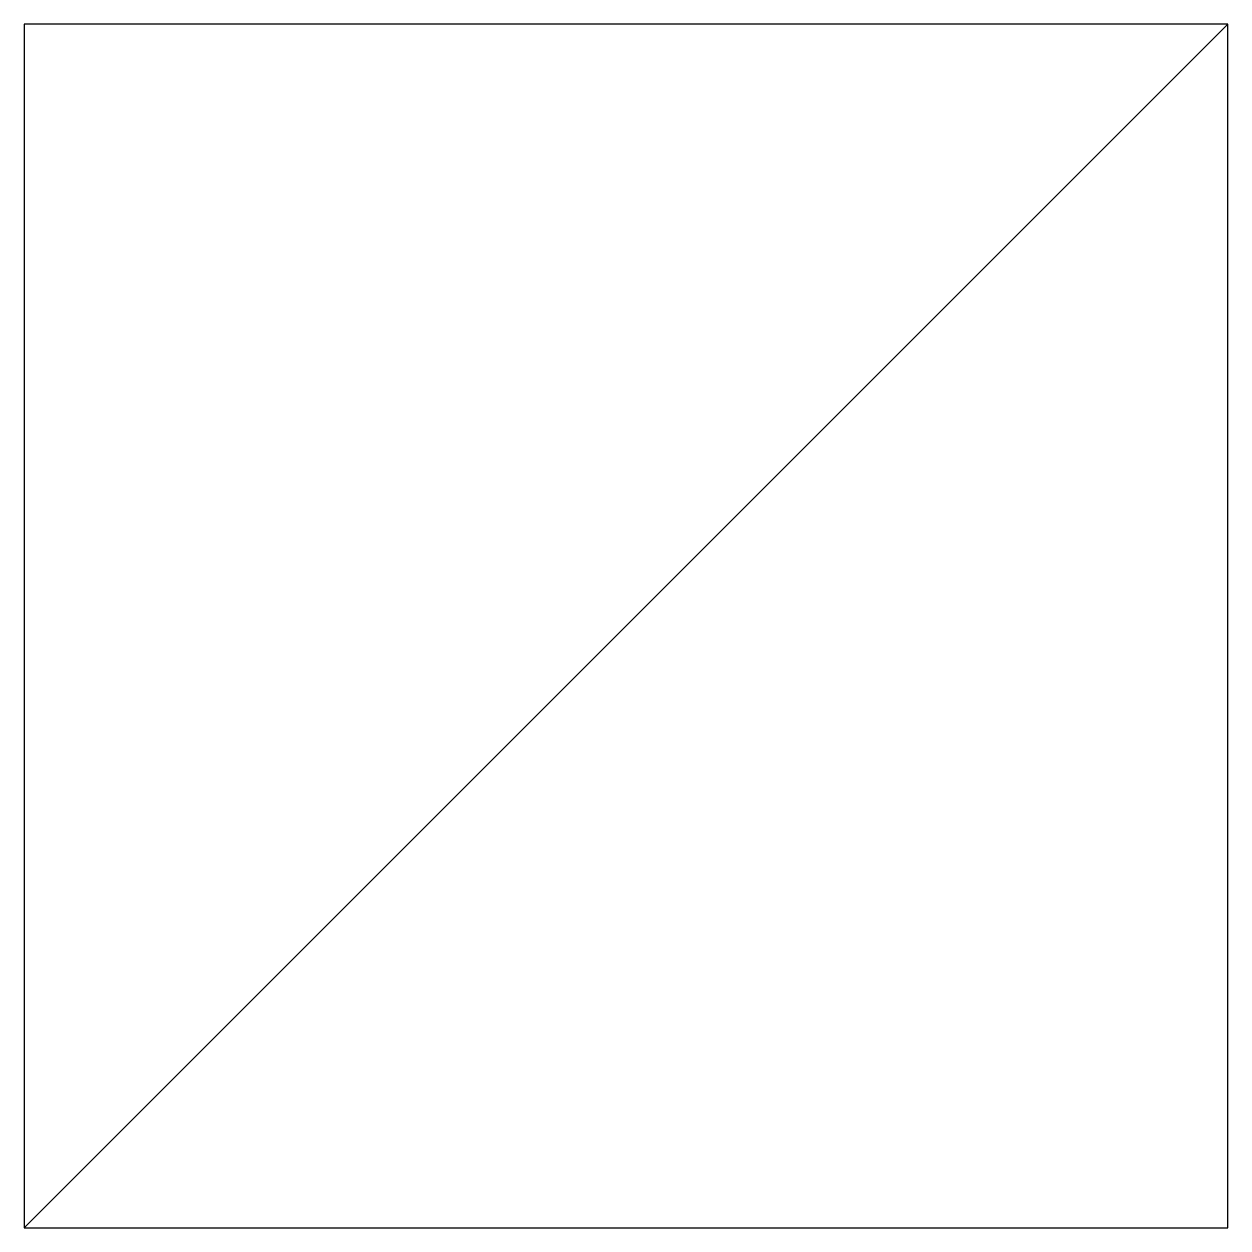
# Model space of a CAD drawing. Header units: millimetres. Extents: x -50 to 0, y 0 to 50.
import ezdxf

# ---------------------------------------------------------------- set-up
doc = ezdxf.new("R2010")
doc.units = ezdxf.units.MM

msp = doc.modelspace()

# ---------------------------------------------------------------- linework, layer by layer
for p, q in [((0, 50), (-50, 50)), ((-50, 50), (-50, 0)), ((-50, 0), (0, 50)), ((0, 0), (0, 50)), ((-50, 0), (0, 0))]:
    msp.add_line(p, q)

doc.saveas('drawing.dxf')
